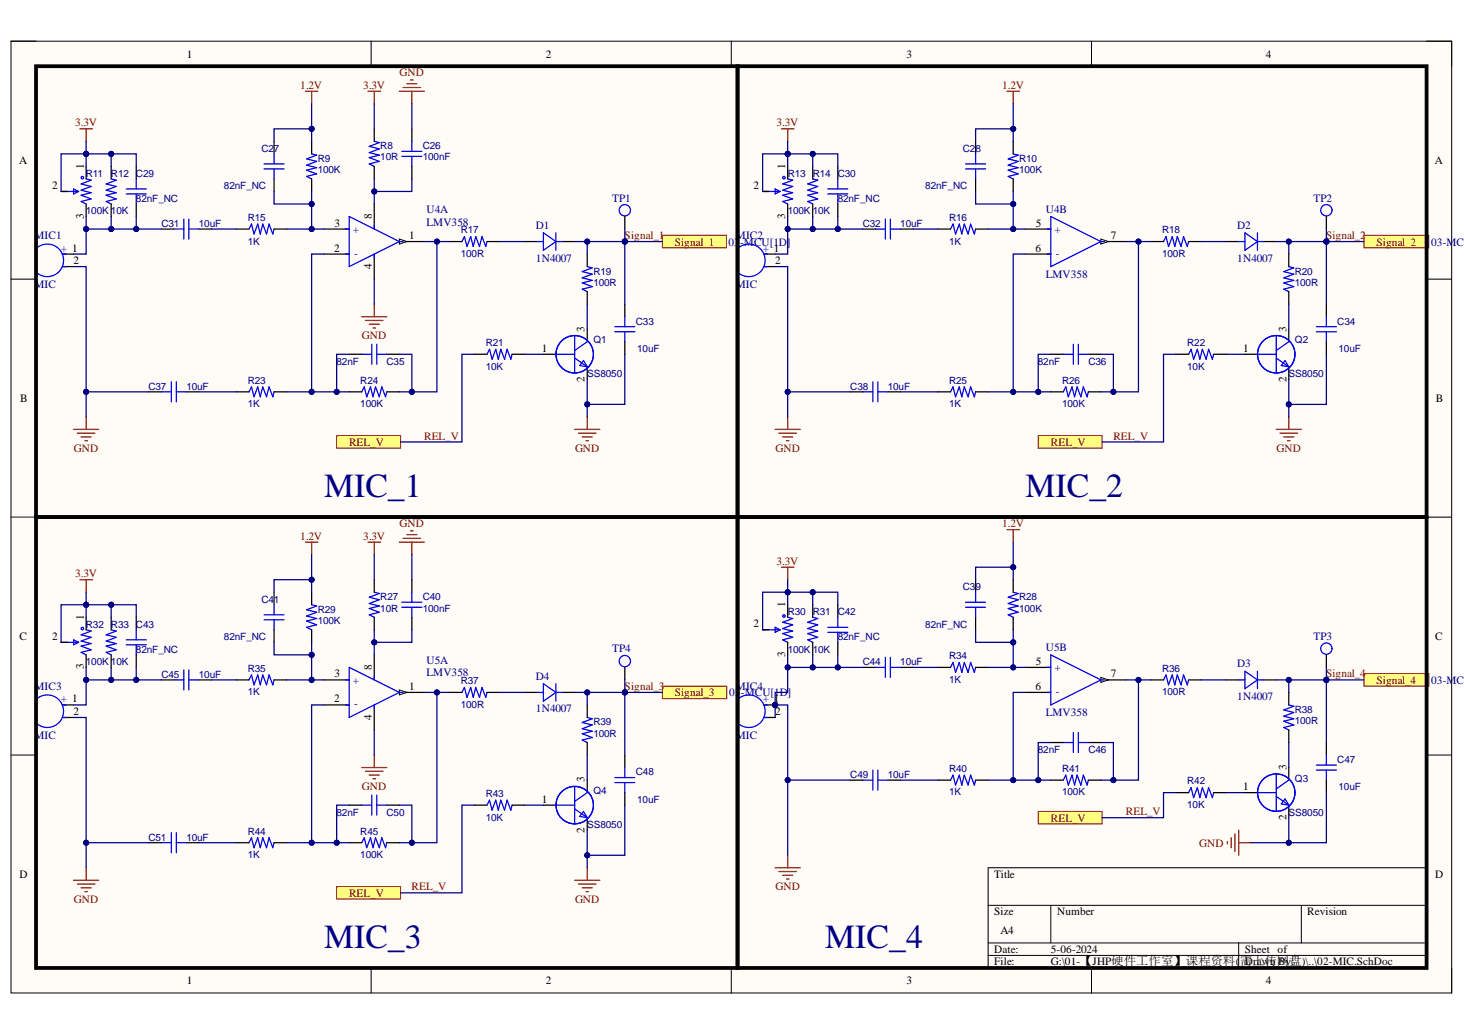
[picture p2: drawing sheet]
<svg xmlns="http://www.w3.org/2000/svg" width="297mm" height="210mm" viewBox="0 0 297 210" stroke-linecap="round" stroke-linejoin="round" font-family="sans-serif">
<defs><g id="words">
<g font-size="6.8" fill="#000080">
<text x="65.7" y="100.9">MIC_1</text>
<text x="208" y="100.9">MIC_2</text>
<text x="65.7" y="192.3">MIC_3</text>
<text x="167.4" y="192.3">MIC_4</text>
</g>
<text font-size="2.5" x="251.5" y="195.8">需上传网盘)\..\02-MIC.SchDoc</text>
<g font-size="2.3">
<text x="37.9" y="11.7">1</text>
<text x="110.7" y="11.7">2</text>
<text x="183.9" y="11.7">3</text>
<text x="256.9" y="11.7">4</text>
<text x="3.9" y="33.3">A</text>
<text x="17" y="34.2" transform="rotate(-90 17 34.2)">1</text>
<text x="159.3" y="34.2" transform="rotate(-90 159.3 34.2)">1</text>
<text x="291.1" y="33.3">A</text>
<text x="10.6" y="38.4">2</text>
<text x="152.9" y="38.4">2</text>
<text x="17" y="44.4" transform="rotate(-90 17 44.4)">3</text>
<text x="67.9" y="46">3</text>
<text x="75.5" y="44.4" transform="rotate(-90 75.5 44.4)">8</text>
<text x="159.3" y="44.4" transform="rotate(-90 159.3 44.4)">3</text>
<text x="210.2" y="46">5</text>
<text x="14.9" y="53.6">2</text>
<text x="67.8" y="51.1">2</text>
<text x="83" y="48.5">1</text>
<text x="157.3" y="53.6">2</text>
<text x="210.1" y="51.1">6</text>
<text x="225.4" y="48.5">7</text>
<text x="75.5" y="54.6" transform="rotate(-90 75.5 54.6)">4</text>
<text x="109.9" y="71.4">1</text>
<text x="118.6" y="67.3" transform="rotate(-90 118.6 67.3)">3</text>
<text x="252.2" y="71.4">1</text>
<text x="261" y="67.3" transform="rotate(-90 261 67.3)">3</text>
<text x="118.6" y="77.4" transform="rotate(-90 118.6 77.4)">2</text>
<text x="261" y="77.4" transform="rotate(-90 261 77.4)">2</text>
<text x="4.1" y="81.5">B</text>
<text x="291.3" y="81.5">B</text>
<text x="17" y="125.7" transform="rotate(-90 17 125.7)">1</text>
<text x="159.3" y="123.2" transform="rotate(-90 159.3 123.2)">1</text>
<text x="4" y="129.8">C</text>
<text x="10.6" y="129.8">2</text>
<text x="152.9" y="127.2">2</text>
<text x="291.2" y="129.8">C</text>
<text x="17" y="135.8" transform="rotate(-90 17 135.8)">3</text>
<text x="67.9" y="137.4">3</text>
<text x="75.5" y="135.9" transform="rotate(-90 75.5 135.9)">8</text>
<text x="159.3" y="133.2" transform="rotate(-90 159.3 133.2)">3</text>
<text x="210.2" y="134.8">5</text>
<text x="225.4" y="137.4">7</text>
<text x="67.8" y="142.5">2</text>
<text x="83" y="139.9">1</text>
<text x="210.1" y="139.9">6</text>
<text x="14.9" y="145">2</text>
<text x="75.5" y="146.1" transform="rotate(-90 75.5 146.1)">4</text>
<text x="157.3" y="145">2</text>
<text x="118.6" y="158.7" transform="rotate(-90 118.6 158.7)">3</text>
<text x="252.2" y="160.3">1</text>
<text x="261" y="156.2" transform="rotate(-90 261 156.2)">3</text>
<text x="109.9" y="162.8">1</text>
<text x="261" y="166.4" transform="rotate(-90 261 166.4)">2</text>
<text x="118.6" y="168.9" transform="rotate(-90 118.6 168.9)">2</text>
<text x="4" y="178">D</text>
<text x="201.7" y="178">Title</text>
<text x="291.2" y="178">D</text>
<text x="201.7" y="185.7">Size</text>
<text x="214.5" y="185.7">Number</text>
<text x="265.2" y="185.7">Revision</text>
<text x="203" y="189.5">A4</text>
<text x="201.7" y="193.3">Date:</text>
<text x="201.7" y="195.8">File:</text>
<text x="213.2" y="193.3">5-06-2024</text>
<text x="213.2" y="195.8">G:\01-【JHP硬件工作室】课程资料(</text>
<text x="252.6" y="193.3">Sheet of</text>
<text x="252.6" y="195.8">Drawn By:</text>
<text x="37.9" y="199.6">1</text>
<text x="110.7" y="199.6">2</text>
<text x="183.9" y="199.6">3</text>
<text x="256.9" y="199.6">4</text>
</g>
<g font-size="2.3" fill="#800000">
<text x="81.1" y="15.5">GND</text>
<text x="60.9" y="18">1.2V</text>
<text x="73.7" y="18">3.3V</text>
<text x="203.3" y="18">1.2V</text>
<text x="15.2" y="25.6">3.3V</text>
<text x="157.5" y="25.6">3.3V</text>
<text x="126.7" y="48.5">Signal_1</text>
<text x="136.9" y="49.8">Signal_1</text>
<text x="269" y="48.5">Signal_2</text>
<text x="279.3" y="49.8">Signal_2</text>
<text x="73.4" y="68.8">GND</text>
<text x="86" y="89.2">REL_V</text>
<text x="225.9" y="89.2">REL_V</text>
<text x="15" y="91.7">GND</text>
<text x="70.8" y="90.5">REL_V</text>
<text x="116.7" y="91.7">GND</text>
<text x="157.4" y="91.7">GND</text>
<text x="213.2" y="90.5">REL_V</text>
<text x="259" y="91.7">GND</text>
<text x="81.1" y="106.9">GND</text>
<text x="203.3" y="106.9">1.2V</text>
<text x="60.9" y="109.5">1.2V</text>
<text x="73.7" y="109.5">3.3V</text>
<text x="15.2" y="117.1">3.3V</text>
<text x="157.5" y="114.6">3.3V</text>
<text x="269" y="137.4">Signal_4</text>
<text x="126.7" y="139.9">Signal_3</text>
<text x="136.9" y="141.2">Signal_3</text>
<text x="279.3" y="138.7">Signal_4</text>
<text x="73.4" y="160.3">GND</text>
<text x="213.2" y="166.6">REL_V</text>
<text x="228.4" y="165.4">REL_V</text>
<text x="243.3" y="171.7">GND</text>
<text x="15" y="183.1">GND</text>
<text x="70.8" y="181.9">REL_V</text>
<text x="83.5" y="180.6">REL_V</text>
<text x="116.7" y="183.1">GND</text>
<text x="157.4" y="180.6">GND</text>
</g>
<g font-size="2.3" fill="#000080">
<text x="124.2" y="40.9">TP1</text>
<text x="266.5" y="40.9">TP2</text>
<text x="71.6" y="47.3">+</text>
<text x="86.6" y="43.2">U4A</text>
<text x="86.6" y="45.7">LMV358</text>
<text x="108.7" y="46.5">D1</text>
<text x="212.2" y="43.2">U4B</text>
<text x="214" y="47.3">+</text>
<text x="251" y="46.5">D2</text>
<text x="7" y="48.5">MIC1</text>
<text x="71.8" y="52.1">-</text>
<text x="108.7" y="53.1">1N4007</text>
<text x="147.8" y="49.8">03</text>
<text x="149.3" y="48.5">MIC2</text>
<text x="150.2" y="49.8">-MCU[1D]</text>
<text x="214.2" y="52.1">-</text>
<text x="251" y="53.1">1N4007</text>
<text x="290.4" y="49.8">03-MCU</text>
<text x="7" y="58.4">MIC</text>
<text x="149.3" y="58.4">MIC</text>
<text x="212.2" y="56.4">LMV358</text>
<text x="266.5" y="129.8">TP3</text>
<text x="86.6" y="134.6">U5A</text>
<text x="86.6" y="137.1">LMV358</text>
<text x="108.7" y="137.9">D4</text>
<text x="124.2" y="132.3">TP4</text>
<text x="212.2" y="132.1">U5B</text>
<text x="214" y="136.1">+</text>
<text x="251" y="135.4">D3</text>
<text x="7" y="139.9">MIC3</text>
<text x="71.6" y="138.7">+</text>
<text x="71.8" y="143.5">-</text>
<text x="148" y="141.2">03</text>
<text x="149.3" y="139.9">MIC4</text>
<text x="150.3" y="141.2">-MCU[1D]</text>
<text x="214.2" y="140.9">-</text>
<text x="251" y="141.9">1N4007</text>
<text x="290.4" y="138.7">03-MCU</text>
<text x="7" y="149.9">MIC</text>
<text x="108.7" y="144.5">1N4007</text>
<text x="149.3" y="149.9">MIC</text>
<text x="212.2" y="145.2">LMV358</text>
</g>
<g font-size="2.3" fill="#00f">
<text x="12.4" y="51.1">+ 1</text>
<text x="154.7" y="51.1">+ 1</text>
<text x="12.4" y="142.5">+ 1</text>
<text x="154.7" y="142.5">+ 1</text>
</g>
<g font-size="2" fill="#000080">
<text x="17.4" y="35.8">R11</text>
<text x="22.5" y="35.8">R12 C29</text>
<text x="53" y="30.8">C27</text>
<text x="64.5" y="32.8">R9</text>
<text x="64.5" y="35.1">100K</text>
<text x="77.2" y="30.3">R8</text>
<text x="77.2" y="32.5">10R</text>
<text x="85.8" y="30.3">C26</text>
<text x="85.8" y="32.5">100nF</text>
<text x="159.8" y="35.8">R13</text>
<text x="164.9" y="35.8">R14 C30</text>
<text x="195.4" y="30.8">C28</text>
<text x="206.8" y="32.8">R10</text>
<text x="206.8" y="35.1">100K</text>
<text x="27.6" y="40.9">82nF_NC</text>
<text x="45.4" y="38.4">82nF_NC</text>
<text x="170" y="40.9">82nF_NC</text>
<text x="187.7" y="38.4">82nF_NC</text>
<text x="17.4" y="43.5">100K 10K</text>
<text x="32.7" y="46.1">C31</text>
<text x="40.4" y="46.1">10uF</text>
<text x="50.3" y="44.8">R15</text>
<text x="93.5" y="47.3">R17</text>
<text x="159.8" y="43.5">100K</text>
<text x="164.9" y="43.5">10K</text>
<text x="175.1" y="46.1">C32</text>
<text x="182.7" y="46.1">10uF</text>
<text x="192.6" y="44.8">R16</text>
<text x="235.8" y="47.3">R18</text>
<text x="50.3" y="49.6">1K</text>
<text x="93.5" y="52.2">100R</text>
<text x="192.6" y="49.6">1K</text>
<text x="235.8" y="52.2">100R</text>
<text x="120.4" y="55.7">R19</text>
<text x="120.4" y="58">100R</text>
<text x="262.7" y="55.7">R20</text>
<text x="262.7" y="58">100R</text>
<text x="129" y="65.9">C33</text>
<text x="271.3" y="65.9">C34</text>
<text x="98.6" y="70.2">R21</text>
<text x="120.4" y="69.7">Q1</text>
<text x="129.3" y="71.4">10uF</text>
<text x="240.9" y="70.2">R22</text>
<text x="262.7" y="69.7">Q2</text>
<text x="271.6" y="71.4">10uF</text>
<text x="50.3" y="77.8">R23</text>
<text x="68.3" y="74">82nF</text>
<text x="73.1" y="77.8">R24</text>
<text x="78.4" y="74">C35</text>
<text x="98.6" y="75">10K</text>
<text x="119.1" y="76.5">SS8050</text>
<text x="192.6" y="77.8">R25</text>
<text x="210.6" y="74">82nF</text>
<text x="215.5" y="77.8">R26</text>
<text x="220.8" y="74">C36</text>
<text x="240.9" y="75">10K</text>
<text x="261.4" y="76.5">SS8050</text>
<text x="30.1" y="79">C37</text>
<text x="37.8" y="79">10uF</text>
<text x="50.3" y="82.6">1K</text>
<text x="73.1" y="82.6">100K</text>
<text x="172.5" y="79">C38</text>
<text x="180.1" y="79">10uF</text>
<text x="192.6" y="82.6">1K</text>
<text x="215.5" y="82.6">100K</text>
<text x="195.4" y="119.7">C39</text>
<text x="53" y="122.2">C41</text>
<text x="64.5" y="124.3">R29</text>
<text x="77.2" y="121.7">R27</text>
<text x="77.2" y="124">10R</text>
<text x="85.8" y="121.7">C40</text>
<text x="85.8" y="124">100nF</text>
<text x="159.8" y="124.8">R30</text>
<text x="164.9" y="124.8">R31 C42</text>
<text x="206.8" y="121.7">R28</text>
<text x="206.8" y="124">100K</text>
<text x="17.4" y="127.3">R32 R33 C43</text>
<text x="45.4" y="129.9">82nF_NC</text>
<text x="64.5" y="126.6">100K</text>
<text x="170" y="129.9">82nF_NC</text>
<text x="187.7" y="127.3">82nF_NC</text>
<text x="17.4" y="134.9">100K 10K</text>
<text x="27.6" y="132.4">82nF_NC</text>
<text x="32.7" y="137.5">C45</text>
<text x="40.4" y="137.5">10uF</text>
<text x="50.3" y="136.2">R35</text>
<text x="159.8" y="132.4">100K</text>
<text x="164.9" y="132.4">10K</text>
<text x="175.1" y="134.9">C44</text>
<text x="182.7" y="134.9">10uF</text>
<text x="192.6" y="133.7">R34</text>
<text x="235.8" y="136.2">R36</text>
<text x="50.3" y="141">1K</text>
<text x="93.5" y="138.7">R37</text>
<text x="93.5" y="143.6">100R</text>
<text x="192.6" y="138.5">1K</text>
<text x="235.8" y="141">100R</text>
<text x="120.4" y="147.1">R39</text>
<text x="120.4" y="149.4">100R</text>
<text x="262.7" y="144.6">R38</text>
<text x="262.7" y="146.9">100R</text>
<text x="210.6" y="152.7">82nF</text>
<text x="220.8" y="152.7">C46</text>
<text x="271.3" y="154.7">C47</text>
<text x="98.6" y="161.6">R43</text>
<text x="120.4" y="161.1">Q4</text>
<text x="129" y="157.3">C48</text>
<text x="172.5" y="157.8">C49</text>
<text x="180.1" y="157.8">10uF</text>
<text x="192.6" y="156.5">R40</text>
<text x="192.6" y="161.3">1K</text>
<text x="215.5" y="156.5">R41</text>
<text x="215.5" y="161.3">100K</text>
<text x="240.9" y="159">R42</text>
<text x="262.7" y="158.5">Q3</text>
<text x="271.6" y="160.3">10uF</text>
<text x="68.3" y="165.5">82nF</text>
<text x="78.4" y="165.5">C50</text>
<text x="98.6" y="166.5">10K</text>
<text x="119.1" y="168">SS8050</text>
<text x="129.3" y="162.8">10uF</text>
<text x="240.9" y="163.8">10K</text>
<text x="261.4" y="165.5">SS8050</text>
<text x="30.1" y="170.5">C51</text>
<text x="37.8" y="170.5">10uF</text>
<text x="50.3" y="169.3">R44</text>
<text x="73.1" y="169.3">R45</text>
<text x="50.3" y="174.1">1K</text>
<text x="73.1" y="174.1">100K</text>
</g>
</g></defs>
<path d="M2.2 8.4h292.3v193h-292.3z" fill-rule="evenodd" fill="#fffcf8"/>
<path d="M2.2 8.4h292.3v193h-292.3z" fill="none" stroke="#000" stroke-width=".2"/>
<path d="M7.3 13.4h282.1v182.9h-282.1z" fill-rule="evenodd" fill="#fffcf8"/>
<g fill="none" stroke="#000" stroke-width=".2">
<path d="M2.2 8.3h5.1M7.3 13.4h282.1v182.9h-282.1zM75.3 8.3v5.1M148.4 8.3v5.1M221.5 8.4v5M289.4 8.4h5.1v5M2.2 56.6h5.1M289.4 56.6h5.1M2.2 104.9h5.1M289.4 104.9h5.1M2.2 153.1h5.1M289.4 153.1h5.1"/>
<path d="M289.4 176h-88.9v20.3M75.3 196.3v5.1M148.4 196.3v5.1M200.5 183.6h88.9M200.5 191.2h88.9M200.5 193.8h88.9M213.2 183.6v7.6M221.5 196.3v5.1M251.3 191.2v5.1M264 183.6v7.6M294.5 196.3v5.1"/>
</g>
<path d="M65.8 46.4h5.1M65.8 51.5h5.1M81 49h5.1" fill="none" stroke="#000" stroke-width=".25"/>
<path d="M81 48.5l1.5 .5-1.5 .5z" fill="#f8fcff"/>
<path d="M81 48.5l1.5 .5-1.5 .5z" fill="none" stroke="#000" stroke-width=".2"/>
<g fill="none" stroke="#000" stroke-width=".25">
<path d="M12.4 38.8h1.3M17.5 33.8v2.5M22.6 33.8v2.5M27.6 33.8v2.5M55.6 28.7v2.5M55.6 36.3v2.5M63.2 28.7v2.5M63.2 36.3v2.5M75.9 26.1v2.6M75.9 33.8v2.5M83.6 26.1v2.6M83.6 33.8v2.5"/>
<path d="M12.6 51.5h2.3M12.9 54.1h2M17.5 41.4v2.5M22.6 41.4v2.5M27.6 41.4v2.5M32.7 46.4h2.6M40.4 46.4h2.5M48 46.4h2.5M55.6 46.4h2.5M75.9 41.4v5M75.9 51.5v5.1M91.2 49h2.5"/>
<path d="M98.8 49h2.6M106.4 49h2.6M114.1 49h2.5M119.1 51.5v2.6M119.1 59.1v2.6"/>
</g>
<g fill="none" stroke="#00f" stroke-width=".25">
<path d="M12.4 38.8h3.5M14.9 38.3l1 .5-1 .5zM17.5 36.3l1 .2-2 .8 2 .5-2 .8 2 .5-2 .5 2 .8-2 .5 1 .5M22.6 36.3l1 .2-2.1 .8 2.1 .5-2.1 .8 2.1 .5-2.1 .5 2.1 .8-2.1 .5 1.1 .5M25.6 38.3h4.1M25.6 39.3h4.1M27.6 36.3v2M27.6 39.3v2.1M53.6 33.2h4M53.6 34.3h4M55.6 31.2v2M55.6 34.3v2"/>
<path d="M63.2 31.2l1 .3-2 .7 2 .5-2 .8 2 .5-2 .5 2 .8-2 .5 1 .5M75.9 28.7l1.1 .2-2.1 .8 2.1 .5-2.1 .8 2.1 .5-2.1 .5 2.1 .7-2.1 .5 1 .6M81.5 30.7h4.1M81.5 31.7h4.1M83.6 28.7v2M83.6 31.7v2.1M7.3 49.5v6.6M7.4 50.3a3.3 3.3 0 0 1 4.6 .2 3.3 3.3 0 0 1 0 4.6 3.3 3.3 0 0 1-4.6 .2M12.6 51.5h.8M12.6 54.1h.8M35.3 46.4h2M37.3 44.4v4.1"/>
<path d="M38.3 46.4h2.1M38.3 44.4v4.1M50.5 46.4l.5-1 .5 2.1 .8-2.1 .5 2.1 .5-2.1 .8 2.1 .5-2.1 .7 2.1 .3-1.1M70.1 46.4h.8M70.1 51.5h.8M70.9 43.9l10.1 5.1-10.1 5.1zM75.9 45.7v.7M75.9 51.5v.8M81 49h.8M93.7 49l.5-1 .5 2 .8-2 .5 2 .5-2 .8 2 .5-2 .8 2 .2-1M109 49h1.3M110.3 47.2l2.5 1.8-2.5 1.8z"/>
<path d="M112.8 49h1.3M112.8 47.2v3.6M119.1 54.1l1.1 .2-2.1 .8 2.1 .5-2.1 .8 2.1 .5-2.1 .5 2.1 .7-2.1 .5 1 .5"/>
<circle cx="16.7" cy="36" r=".25"/>
</g>
<g fill="none" stroke="#800000" stroke-width=".25">
<path d="M62 18.5h2.5M63.2 18.5v2.5M74.7 18.5h2.5M75.9 18.5v2.5M81 18.5h5.1M81.8 17.7h3.5M82.5 17h2.1M83.3 16.2h.5M83.6 18.5v2.5M16.2 26.1h2.5M17.5 26.1v2.6M73.4 64.2h5.1"/>
<path d="M74.2 65h3.5M74.9 65.8h2.1M75.7 66.5h.5M75.9 61.7v2.5"/>
</g>
<path d="M134.4 47.7h13v2.6h-13z" fill-rule="evenodd" fill="#ffff80"/>
<path d="M134.4 47.7h13v2.6h-13z" fill="none" stroke="#800000" stroke-width=".2"/>
<g fill="none" stroke="#00f" stroke-width=".25">
<path d="M127.9 42.5a1.15 1.15 0 0 0-1.8-.8 1.15 1.15 0 0 0 .2 2 1.15 1.15 0 0 0 1.6-1.1M98.8 71.8l.5-1 .5 2.1 .8-2.1 .5 2.1 .5-2.1 .8 2.1 .5-2.1 .7 2.1 .3-1.1M112.8 71.8h3.8M116.6 72.6l2.5 1.8M116.6 68v7.7M118.4 73.1l.7 1.3-1.5-.3zM119.1 69.3l-2.5 1.8M124.7 66.3h4.1M124.7 67.3h4.1M126.8 64.2v2.1M126.8 67.3v2"/>
<circle cx="116.6" cy="71.8" r="3.8"/>
</g>
<path d="M126.8 43.9v2.5M96.3 71.8h2.5M103.9 71.8h2.5M110.3 71.8h2.5M119.1 66.8v2.5M119.1 74.4v2.5M126.8 61.7v2.5M126.8 69.3v2.5" fill="none" stroke="#000" stroke-width=".25"/>
<path d="M116.6 87.1h5.1M117.4 87.8h3.5M118.1 88.6h2.1M118.9 89.4h.5M119.1 84.5v2.6" fill="none" stroke="#800000" stroke-width=".25"/>
<path d="M68.3 88.4h13v2.5h-13z" fill-rule="evenodd" fill="#ffff80"/>
<path d="M68.3 88.4h13v2.5h-13z" fill="none" stroke="#800000" stroke-width=".2"/>
<path d="M32.7 79.5h2.1M34.8 77.4v4.1M35.8 77.4v4.1M35.8 79.5h2M50.5 79.5l.5-1 .5 2 .8-2 .5 2 .5-2 .8 2 .5-2 .7 2 .3-1M73.4 79.5l.5-1 .5 2 .8-2 .5 2 .5-2 .8 2 .5-2 .7 2 .3-1M73.4 71.8h2M75.4 69.8v4.1M76.4 69.8v4.1M76.4 71.8h2.1" fill="none" stroke="#00f" stroke-width=".25"/>
<path d="M30.2 79.5h2.5M37.8 79.5h2.6M48 79.5h2.5M55.6 79.5h2.5M70.9 79.5h2.5M70.9 71.8h2.5M78.5 79.5h2.5M78.5 71.8h2.5" fill="none" stroke="#000" stroke-width=".25"/>
<path d="M14.9 87.1h5.1M15.7 87.8h3.6M16.5 88.6h2M17.2 89.4h.5M17.5 84.5v2.6" fill="none" stroke="#800000" stroke-width=".25"/>
<circle cx="126.8" cy="49" r=".51" fill="#000080"/>
<circle cx="126.8" cy="49" r=".51" fill="none" stroke="#000080" stroke-width=".2"/>
<path d="M7.3 13.4h142.3v91.5h-142.3z" fill="none" stroke="#000" stroke-width=".76"/>
<path d="M65.8 137.9h5.1M65.8 143h5.1M81 140.4h5.1" fill="none" stroke="#000" stroke-width=".25"/>
<path d="M81 139.9l1.5 .5-1.5 .5z" fill="#f8fcff"/>
<path d="M81 139.9l1.5 .5-1.5 .5z" fill="none" stroke="#000" stroke-width=".2"/>
<g fill="none" stroke="#000" stroke-width=".25">
<path d="M75.9 117.6v2.5M83.6 117.6v2.5M12.4 130.3h1.3M17.5 125.2v2.5M17.5 132.8v2.5M22.6 125.2v2.5M22.6 132.8v2.5M27.6 125.2v2.5M27.6 132.8v2.5M32.7 137.9h2.6M40.4 137.9h2.5M48 137.9h2.5"/>
<path d="M55.6 137.9h2.5M55.6 120.1v2.5M55.6 127.7v2.6M63.2 120.1v2.5M63.2 127.7v2.6M75.9 125.2v2.5M75.9 132.8v5.1M83.6 125.2v2.5M12.6 143h2.3M12.9 145.5h2M75.9 143v5M91.2 140.4h2.5"/>
<path d="M98.8 140.4h2.6M106.4 140.4h2.6M114.1 140.4h2.5M119.1 143v2.5M119.1 150.6v2.5"/>
</g>
<g fill="none" stroke="#00f" stroke-width=".25">
<path d="M12.4 130.3h3.5M14.9 129.8l1 .5-1 .5zM17.5 127.7l1 .3-2 .7 2 .5-2 .8 2 .5-2 .5 2 .8-2 .5 1 .5M22.6 127.7l1 .3-2.1 .7 2.1 .5-2.1 .8 2.1 .5-2.1 .5 2.1 .8-2.1 .5 1.1 .5M25.6 129.8h4.1M25.6 130.8h4.1M27.6 127.7v2.1M27.6 130.8v2M35.3 137.9h2M37.3 135.9v4M38.3 137.9h2.1M38.3 135.9v4"/>
<path d="M50.5 137.9l.5-1 .5 2 .8-2 .5 2 .5-2 .8 2 .5-2 .7 2 .3-1M53.6 124.7h4M53.6 125.7h4M55.6 122.6v2.1M55.6 125.7v2M63.2 122.6l1 .3-2 .8 2 .5-2 .7 2 .5-2 .5 2 .8-2 .5 1 .5M70.1 137.9h.8M70.9 135.3l10.1 5.1-10.1 5.1zM75.9 137.1v.8M75.9 120.1l1.1 .3-2.1 .7 2.1 .5-2.1 .8 2.1 .5-2.1 .5 2.1 .8-2.1 .5 1 .5M81.5 122.1h4.1M81.5 123.2h4.1"/>
<path d="M83.6 120.1v2M83.6 123.2v2M110.3 138.7l2.5 1.7-2.5 1.8zM112.8 138.7v3.5M7.3 140.9v6.6M7.4 141.7a3.3 3.3 0 0 1 4.6 .3 3.3 3.3 0 0 1 0 4.5 3.3 3.3 0 0 1-4.6 .2M12.6 143h.8M12.6 145.5h.8M70.1 143h.8M75.9 143v.7M81 140.4h.8M93.7 140.4l.5-1 .5 2 .8-2 .5 2 .5-2 .8 2 .5-2 .8 2 .2-1"/>
<path d="M109 140.4h1.3M112.8 140.4h1.3M119.1 145.5l1.1 .3-2.1 .7 2.1 .5-2.1 .8 2.1 .5-2.1 .5 2.1 .8-2.1 .5 1 .5"/>
<circle cx="16.7" cy="127.5" r=".25"/>
</g>
<g fill="none" stroke="#800000" stroke-width=".25">
<path d="M16.2 117.6h2.5M17.5 117.6v2.5M62 109.9h2.5M63.2 109.9v2.6M74.7 109.9h2.5M75.9 109.9v2.6M81 109.9h5.1M81.8 109.2h3.5M82.5 108.4h2.1M83.3 107.7h.5M83.6 109.9v2.6M73.4 155.7h5.1"/>
<path d="M74.2 156.4h3.5M74.9 157.2h2.1M75.7 158h.5M75.9 153.1v2.6"/>
</g>
<path d="M134.4 139.2h13.1v2.5h-13.1z" fill-rule="evenodd" fill="#ffff80"/>
<path d="M134.4 139.2h13.1v2.5h-13.1z" fill="none" stroke="#800000" stroke-width=".2"/>
<g fill="none" stroke="#00f" stroke-width=".25">
<path d="M127.9 134a1.15 1.15 0 0 0-1.8-.8 1.15 1.15 0 0 0 .2 1.9 1.15 1.15 0 0 0 1.6-1M116.6 159.5v7.6M124.7 157.7h4.1M124.7 158.7h4.1M126.8 155.7v2M126.8 158.7v2M98.8 163.3l.5-1 .5 2 .8-2 .5 2 .5-2 .8 2 .5-2 .7 2 .3-1M112.8 163.3h3.8M116.6 164l2.5 1.8M118.4 164.6l.7 1.2-1.5-.2zM119.1 160.7l-2.5 1.8"/>
<circle cx="116.6" cy="163.3" r="3.8"/>
</g>
<path d="M126.8 135.3v2.6M119.1 158.2v2.5M126.8 153.1v2.6M96.3 163.3h2.5M103.9 163.3h2.5M110.3 163.3h2.5M119.1 165.8v2.6M126.8 160.7v2.6" fill="none" stroke="#000" stroke-width=".25"/>
<path d="M116.6 178.5h5.1M117.4 179.3h3.5M119.1 176v2.5M118.1 180.1h2.1M118.9 180.8h.5" fill="none" stroke="#800000" stroke-width=".25"/>
<path d="M68.3 179.8h13v2.5h-13z" fill-rule="evenodd" fill="#ffff80"/>
<path d="M68.3 179.8h13v2.5h-13z" fill="none" stroke="#800000" stroke-width=".2"/>
<path d="M32.7 170.9h2.1M34.8 168.9v4M35.8 168.9v4M35.8 170.9h2M50.5 170.9l.5-1 .5 2 .8-2 .5 2 .5-2 .8 2 .5-2 .7 2 .3-1M73.4 170.9l.5-1 .5 2 .8-2 .5 2 .5-2 .8 2 .5-2 .7 2 .3-1M73.4 163.3h2M75.4 161.3v4M76.4 161.3v4M76.4 163.3h2.1" fill="none" stroke="#00f" stroke-width=".25"/>
<path d="M30.2 170.9h2.5M37.8 170.9h2.6M48 170.9h2.5M55.6 170.9h2.5M70.9 170.9h2.5M70.9 163.3h2.5M78.5 170.9h2.5M78.5 163.3h2.5" fill="none" stroke="#000" stroke-width=".25"/>
<path d="M14.9 178.5h5.1M15.7 179.3h3.6M17.5 176v2.5M16.5 180.1h2M17.2 180.8h.5" fill="none" stroke="#800000" stroke-width=".25"/>
<circle cx="126.8" cy="140.4" r=".51" fill="#000080"/>
<circle cx="126.8" cy="140.4" r=".51" fill="none" stroke="#000080" stroke-width=".2"/>
<path d="M7.3 104.9h142.3v91.4h-142.3z" fill="none" stroke="#000" stroke-width=".76"/>
<g fill="none" stroke="#000" stroke-width=".25">
<path d="M154.7 38.8h1.3M159.8 33.8v2.5M164.9 33.8v2.5M170 33.8v2.5M197.9 28.7v2.5M197.9 36.3v2.5M205.6 28.7v2.5M205.6 36.3v2.5M155 51.5h2.3M155.2 54.1h2.1M159.8 41.4v2.5M164.9 41.4v2.5"/>
<path d="M170 41.4v2.5M175.1 46.5h2.5M182.7 46.5h2.5M190.3 46.5h2.6M197.9 46.5h2.6M233.5 49h2.6M241.2 49h2.5M248.8 49h2.5M256.4 49h2.5M261.5 51.5v2.6M261.5 59.1v2.6"/>
</g>
<g fill="none" stroke="#00f" stroke-width=".25">
<path d="M154.7 38.8h3.6M157.3 38.3l1 .5-1 .5zM159.8 36.3l1 .2-2 .8 2 .5-2 .8 2 .5-2 .5 2 .8-2 .5 1 .5M164.9 36.3l1 .2-2 .8 2 .5-2 .8 2 .5-2 .5 2 .8-2 .5 1 .5M167.9 38.3h4.1M167.9 39.3h4.1M170 36.3v2M170 39.3v2.1M195.9 33.2h4.1M195.9 34.3h4.1M197.9 31.2v2M197.9 34.3v2"/>
<path d="M205.6 31.2l1 .3-2 .7 2 .5-2 .8 2 .5-2 .5 2 .8-2 .5 1 .5M149.6 49.5v6.6M149.8 50.3a3.3 3.3 0 0 1 4.5 .2 3.3 3.3 0 0 1 0 4.6 3.3 3.3 0 0 1-4.5 .2M155 54.1h.8M155 51.5h.8M177.6 46.5h2M179.6 44.4v4.1M180.7 44.4v4.1M180.7 46.5h2M192.9 46.5l.5-1.1 .5 2.1 .7-2.1 .5 2.1 .6-2.1 .7 2.1 .5-2.1 .8 2.1 .2-1M236.1 49l.5-1 .5 2 .8-2 .5 2 .5-2 .7 2 .5-2 .8 2 .3-1M251.3 49h1.3"/>
<path d="M252.6 47.2l2.5 1.8-2.5 1.8zM255.1 49h1.3M255.1 47.2v3.6M261.5 54.1l1 .2-2 .8 2 .5-2 .8 2 .5-2 .5 2 .7-2 .5 1 .5"/>
<circle cx="159.1" cy="36" r=".25"/>
</g>
<path d="M204.3 18.5h2.5M205.6 18.5v2.5M158.5 26.1h2.6M159.8 26.1v2.6" fill="none" stroke="#800000" stroke-width=".25"/>
<path d="M276.7 47.7h13.2v2.6h-13.2z" fill-rule="evenodd" fill="#ffff80"/>
<path d="M276.7 47.7h13.2v2.6h-13.2z" fill="none" stroke="#800000" stroke-width=".2"/>
<g fill="none" stroke="#00f" stroke-width=".25">
<path d="M270.3 42.6a1.15 1.15 0 0 0-1.7-.9 1.15 1.15 0 0 0-.2 1.9 1.15 1.15 0 0 0 1.8-.6l.1-.4M241.2 71.8l.5-1 .5 2.1 .7-2.1 .5 2.1 .6-2.1 .7 2.1 .5-2.1 .8 2.1 .2-1.1M255.1 71.8h3.8M258.9 72.6l2.6 1.8M258.9 68v7.7M260.7 73.1l.8 1.3-1.5-.3zM261.5 69.3l-2.6 1.8M267.1 66.3h4.1M267.1 67.3h4.1M269.1 64.2v2.1M269.1 67.3v2"/>
<circle cx="258.9" cy="71.8" r="3.8"/>
<circle cx="259" cy="71.8" r="3.8"/>
</g>
<path d="M269.1 43.9v2.6M238.6 71.8h2.6M246.2 71.8h2.6M252.6 71.8h2.5M261.5 66.8v2.5M261.5 74.4v2.5M269.1 61.7v2.5M269.1 69.3v2.5" fill="none" stroke="#000" stroke-width=".25"/>
<path d="M258.9 87.1h5.1M259.7 87.8h3.6M260.5 88.6h2M261.2 89.4h.5M261.5 84.6v2.5" fill="none" stroke="#800000" stroke-width=".25"/>
<path d="M210.6 88.4h13v2.5h-13z" fill-rule="evenodd" fill="#ffff80"/>
<path d="M210.6 88.4h13v2.5h-13z" fill="none" stroke="#800000" stroke-width=".2"/>
<path d="M175.1 79.5h2M177.1 77.4v4.1M178.1 77.4v4.1M178.1 79.5h2M192.9 79.5l.5-1 .5 2 .7-2 .5 2 .6-2 .7 2 .5-2 .8 2 .2-1M215.7 79.5l.5-1 .6 2 .7-2 .5 2 .5-2 .8 2 .5-2 .8 2 .2-1M215.7 71.8h2.1M217.8 69.8v4.1M218.8 69.8v4.1M218.8 71.8h2" fill="none" stroke="#00f" stroke-width=".25"/>
<path d="M172.5 79.5h2.6M180.1 79.5h2.6M190.3 79.5h2.6M197.9 79.5h2.6M213.2 79.5h2.5M213.2 71.8h2.5M220.8 79.5h2.6M220.8 71.8h2.6" fill="none" stroke="#000" stroke-width=".25"/>
<path d="M157.3 87.1h5.1M158 87.8h3.6M158.8 88.6h2M159.6 89.4h.5M159.8 84.5v2.6" fill="none" stroke="#800000" stroke-width=".25"/>
<circle cx="269.1" cy="49" r=".51" fill="#000080"/>
<circle cx="269.1" cy="49" r=".51" fill="none" stroke="#000080" stroke-width=".2"/>
<path d="M149.6 13.4h139.8v91.5h-139.8z" fill="none" stroke="#000" stroke-width=".76"/>
<path d="M208.1 46.5h5.1M208.1 51.5h5.1M223.4 49h5" fill="none" stroke="#000" stroke-width=".25"/>
<path d="M223.4 48.5l1.5 .5-1.5 .5z" fill="#f8fcff"/>
<path d="M223.4 48.5l1.5 .5-1.5 .5z" fill="none" stroke="#000" stroke-width=".2"/>
<path d="M212.4 46.5h.8M212.4 51.5h.8M213.2 43.9l10.2 5.1-10.2 5.1zM223.4 49h.7" fill="none" stroke="#00f" stroke-width=".25"/>
<circle cx="157.3" cy="143" r=".51" fill="#000080"/>
<circle cx="157.3" cy="143" r=".51" fill="none" stroke="#000080" stroke-width=".2"/>
<path d="M155 143h2.3" fill="none" stroke="#000" stroke-width=".25"/>
<circle cx="157.3" cy="143" r=".51" fill="#000080"/>
<circle cx="157.3" cy="143" r=".51" fill="none" stroke="#000080" stroke-width=".2"/>
<g fill="none" stroke="#000" stroke-width=".25">
<path d="M197.9 117.6v2.5M205.6 117.6v2.5M154.7 127.7h1.3M159.8 122.6v2.6M159.8 130.3v2.5M164.9 122.6v2.6M164.9 130.3v2.5M170 122.6v2.6M170 130.3v2.5M175.1 135.4h2.5M182.7 135.4h2.5M190.3 135.4h2.6"/>
<path d="M197.9 135.4h2.6M197.9 125.2v2.5M205.6 125.2v2.5M233.5 137.9h2.6M241.2 137.9h2.5M248.8 137.9h2.5M256.4 137.9h2.5M155.2 145.5h2.1M261.5 140.4v2.6M261.5 148v2.6"/>
</g>
<g fill="none" stroke="#00f" stroke-width=".25">
<path d="M154.7 127.7h3.6M157.3 127.2l1 .5-1 .5zM159.8 125.2l1 .2-2 .8 2 .5-2 .8 2 .5-2 .5 2 .7-2 .6 1 .5M164.9 125.2l1 .2-2 .8 2 .5-2 .8 2 .5-2 .5 2 .7-2 .6 1 .5M167.9 127.2h4.1M167.9 128.2h4.1M170 125.2v2M170 128.2v2.1M177.6 135.4h2M179.6 133.3v4.1M180.7 133.3v4.1M180.7 135.4h2"/>
<path d="M192.9 135.4l.5-1.1 .5 2.1 .7-2.1 .5 2.1 .6-2.1 .7 2.1 .5-2.1 .8 2.1 .2-1M195.9 122.1h4.1M195.9 123.2h4.1M197.9 120.1v2M197.9 123.2v2M205.6 120.1l1 .3-2 .7 2 .5-2 .8 2 .5-2 .5 2 .8-2 .5 1 .5M236.1 137.9l.5-1 .5 2 .8-2 .5 2 .5-2 .7 2 .5-2 .8 2 .3-1M251.3 137.9h1.3M252.6 136.1l2.5 1.8-2.5 1.8zM255.1 137.9h1.3M255.1 136.1v3.6M149.6 140.9v6.6"/>
<path d="M149.8 141.7a3.3 3.3 0 0 1 4.5 .3 3.3 3.3 0 0 1 0 4.5 3.3 3.3 0 0 1-4.5 .2M155 145.5h.8M155 143h.8M261.5 143l1 .2-2 .8 2 .5-2 .8 2 .5-2 .5 2 .7-2 .5 1 .5"/>
<circle cx="159.1" cy="124.9" r=".25"/>
</g>
<path d="M158.5 115h2.6M159.8 115v2.6M204.3 107.4h2.5M205.6 107.4v2.5" fill="none" stroke="#800000" stroke-width=".25"/>
<path d="M276.7 136.6h13.2v2.6h-13.2z" fill-rule="evenodd" fill="#ffff80"/>
<path d="M276.7 136.6h13.2v2.6h-13.2z" fill="none" stroke="#800000" stroke-width=".2"/>
<g fill="none" stroke="#00f" stroke-width=".25">
<path d="M270.3 131.5a1.15 1.15 0 0 0-1.7-1 1.15 1.15 0 0 0-.2 2 1.15 1.15 0 0 0 1.8-.6l.1-.4M258.9 156.9v7.7M261.5 158.2l-2.6 1.8M267.1 155.2h4.1M267.1 156.2h4.1M269.1 153.1v2.1M269.1 156.2v2M241.2 160.7l.5-1 .5 2.1 .7-2.1 .5 2.1 .6-2.1 .7 2.1 .5-2.1 .8 2.1 .2-1.1M255.1 160.7h3.8M258.9 161.5l2.6 1.8M260.7 162l.8 1.3-1.5-.3z"/>
<circle cx="258.9" cy="160.7" r="3.8"/>
<circle cx="259" cy="160.7" r="3.8"/>
</g>
<path d="M269.1 132.8v2.6M261.5 155.7v2.5M269.1 150.6v2.5M269.1 158.2v2.5M238.6 160.7h2.6M246.2 160.7h2.6M252.6 160.7h2.5M261.5 163.3v2.5" fill="none" stroke="#000" stroke-width=".25"/>
<path d="M249 170.7v.5M249.8 169.9v2M250.6 169.1v3.6M251.3 168.4v5.1M251.3 170.9h2.6" fill="none" stroke="#800000" stroke-width=".25"/>
<path d="M210.6 164.6h13v2.5h-13z" fill-rule="evenodd" fill="#ffff80"/>
<path d="M210.6 164.6h13v2.5h-13z" fill="none" stroke="#800000" stroke-width=".2"/>
<path d="M175.1 158.2h2M177.1 156.2v4M178.1 156.2v4M178.1 158.2h2M192.9 158.2l.5-1 .5 2 .7-2 .5 2 .6-2 .7 2 .5-2 .8 2 .2-1M215.7 158.2l.5-1 .6 2 .7-2 .5 2 .5-2 .8 2 .5-2 .8 2 .2-1M215.7 150.6h2.1M217.8 148.6v4M218.8 148.6v4M218.8 150.6h2" fill="none" stroke="#00f" stroke-width=".25"/>
<path d="M172.5 158.2h2.6M180.1 158.2h2.6M190.3 158.2h2.6M197.9 158.2h2.6M213.2 158.2h2.5M213.2 150.6h2.5M220.8 158.2h2.6M220.8 150.6h2.6" fill="none" stroke="#000" stroke-width=".25"/>
<path d="M157.3 176h5.1M158 176.7h3.6M158.8 177.5h2M159.6 178.3h.5M159.8 173.5v2.5" fill="none" stroke="#800000" stroke-width=".25"/>
<circle cx="269.1" cy="137.9" r=".51" fill="#000080"/>
<circle cx="269.1" cy="137.9" r=".51" fill="none" stroke="#000080" stroke-width=".2"/>
<path d="M149.6 104.9h139.8v91.4h-139.8z" fill="none" stroke="#000" stroke-width=".76"/>
<path d="M208.1 135.4h5.1M223.4 137.9h5M208.1 140.4h5.1" fill="none" stroke="#000" stroke-width=".25"/>
<path d="M223.4 137.4l1.5 .5-1.5 .5z" fill="#f8fcff"/>
<path d="M223.4 137.4l1.5 .5-1.5 .5z" fill="none" stroke="#000" stroke-width=".2"/>
<path d="M212.4 135.4h.8M213.2 132.8l10.2 5.1-10.2 5.1zM223.4 137.9h.7M212.4 140.4h.8" fill="none" stroke="#00f" stroke-width=".25"/>
<path d="M27.6 33.8v-2.6h-15.2v7.6" fill="none" stroke="#000080" stroke-width=".25"/>
<circle cx="17.5" cy="31.2" r=".51" fill="#000080"/>
<circle cx="17.5" cy="31.2" r=".51" fill="none" stroke="#000080" stroke-width=".2"/>
<circle cx="22.6" cy="31.2" r=".51" fill="#000080"/>
<circle cx="22.6" cy="31.2" r=".51" fill="none" stroke="#000080" stroke-width=".2"/>
<path d="M22.6 31.2v2.6" fill="none" stroke="#000080" stroke-width=".25"/>
<circle cx="22.6" cy="31.2" r=".51" fill="#000080"/>
<circle cx="22.6" cy="31.2" r=".51" fill="none" stroke="#000080" stroke-width=".2"/>
<path d="M17.5 28.7v2.5" fill="none" stroke="#000080" stroke-width=".25"/>
<circle cx="17.5" cy="31.2" r=".51" fill="#000080"/>
<circle cx="17.5" cy="31.2" r=".51" fill="none" stroke="#000080" stroke-width=".2"/>
<path d="M17.5 31.2v2.6" fill="none" stroke="#000080" stroke-width=".25"/>
<circle cx="17.5" cy="31.2" r=".51" fill="#000080"/>
<circle cx="17.5" cy="31.2" r=".51" fill="none" stroke="#000080" stroke-width=".2"/>
<path d="M17.5 43.9v7.6h-2.6" fill="none" stroke="#000080" stroke-width=".25"/>
<circle cx="17.5" cy="46.4" r=".51" fill="#000080"/>
<circle cx="17.5" cy="46.4" r=".51" fill="none" stroke="#000080" stroke-width=".2"/>
<path d="M17.5 46.4h15.2" fill="none" stroke="#000080" stroke-width=".25"/>
<circle cx="27.6" cy="46.4" r=".51" fill="#000080"/>
<circle cx="27.6" cy="46.4" r=".51" fill="none" stroke="#000080" stroke-width=".2"/>
<circle cx="22.6" cy="46.4" r=".51" fill="#000080"/>
<circle cx="22.6" cy="46.4" r=".51" fill="none" stroke="#000080" stroke-width=".2"/>
<circle cx="17.5" cy="46.4" r=".51" fill="#000080"/>
<circle cx="17.5" cy="46.4" r=".51" fill="none" stroke="#000080" stroke-width=".2"/>
<path d="M22.6 43.9v2.5" fill="none" stroke="#000080" stroke-width=".25"/>
<circle cx="22.6" cy="46.4" r=".51" fill="#000080"/>
<circle cx="22.6" cy="46.4" r=".51" fill="none" stroke="#000080" stroke-width=".2"/>
<path d="M27.6 43.9v2.5" fill="none" stroke="#000080" stroke-width=".25"/>
<circle cx="27.6" cy="46.4" r=".51" fill="#000080"/>
<circle cx="27.6" cy="46.4" r=".51" fill="none" stroke="#000080" stroke-width=".2"/>
<path d="M42.9 46.4h5.1M58.1 46.4h7.7" fill="none" stroke="#000080" stroke-width=".25"/>
<circle cx="63.2" cy="46.4" r=".51" fill="#000080"/>
<circle cx="63.2" cy="46.4" r=".51" fill="none" stroke="#000080" stroke-width=".2"/>
<path d="M55.6 38.8v2.6h7.6v-2.6" fill="none" stroke="#000080" stroke-width=".25"/>
<circle cx="63.2" cy="41.4" r=".51" fill="#000080"/>
<circle cx="63.2" cy="41.4" r=".51" fill="none" stroke="#000080" stroke-width=".2"/>
<path d="M63.2 41.4v5" fill="none" stroke="#000080" stroke-width=".25"/>
<circle cx="63.2" cy="41.4" r=".51" fill="#000080"/>
<circle cx="63.2" cy="41.4" r=".51" fill="none" stroke="#000080" stroke-width=".2"/>
<circle cx="63.2" cy="46.4" r=".51" fill="#000080"/>
<circle cx="63.2" cy="46.4" r=".51" fill="none" stroke="#000080" stroke-width=".2"/>
<path d="M55.6 28.7v-2.6h7.6v2.6" fill="none" stroke="#000080" stroke-width=".25"/>
<circle cx="63.2" cy="26.1" r=".51" fill="#000080"/>
<circle cx="63.2" cy="26.1" r=".51" fill="none" stroke="#000080" stroke-width=".2"/>
<path d="M63.2 21v5.1" fill="none" stroke="#000080" stroke-width=".25"/>
<circle cx="63.2" cy="26.1" r=".51" fill="#000080"/>
<circle cx="63.2" cy="26.1" r=".51" fill="none" stroke="#000080" stroke-width=".2"/>
<path d="M75.9 36.3v5.1" fill="none" stroke="#000080" stroke-width=".25"/>
<circle cx="75.9" cy="38.8" r=".51" fill="#000080"/>
<circle cx="75.9" cy="38.8" r=".51" fill="none" stroke="#000080" stroke-width=".2"/>
<path d="M75.9 21v5.1M83.6 36.3v2.5h-7.7M83.6 21v5.1" fill="none" stroke="#000080" stroke-width=".25"/>
<circle cx="75.9" cy="38.8" r=".51" fill="#000080"/>
<circle cx="75.9" cy="38.8" r=".51" fill="none" stroke="#000080" stroke-width=".2"/>
<path d="M75.9 56.6v5.1M86.1 49h5.1" fill="none" stroke="#000080" stroke-width=".25"/>
<circle cx="88.6" cy="49" r=".51" fill="#000080"/>
<circle cx="88.6" cy="49" r=".51" fill="none" stroke="#000080" stroke-width=".2"/>
<path d="M101.4 49h5M126.8 46.4v2.6" fill="none" stroke="#000080" stroke-width=".25"/>
<circle cx="126.8" cy="49" r=".51" fill="#000080"/>
<circle cx="126.8" cy="49" r=".51" fill="none" stroke="#000080" stroke-width=".2"/>
<path d="M119.1 49v2.5" fill="none" stroke="#000080" stroke-width=".25"/>
<circle cx="119.1" cy="49" r=".51" fill="#000080"/>
<circle cx="119.1" cy="49" r=".51" fill="none" stroke="#000080" stroke-width=".2"/>
<path d="M126.8 49v12.7" fill="none" stroke="#000080" stroke-width=".25"/>
<circle cx="126.8" cy="49" r=".51" fill="#000080"/>
<circle cx="126.8" cy="49" r=".51" fill="none" stroke="#000080" stroke-width=".2"/>
<path d="M119.1 76.9v7.6M119.1 61.7v5.1" fill="none" stroke="#000080" stroke-width=".25"/>
<circle cx="119.1" cy="82" r=".51" fill="#000080"/>
<circle cx="119.1" cy="82" r=".51" fill="none" stroke="#000080" stroke-width=".2"/>
<path d="M126.8 71.8v10.2h-7.7" fill="none" stroke="#000080" stroke-width=".25"/>
<circle cx="119.1" cy="82" r=".51" fill="#000080"/>
<circle cx="119.1" cy="82" r=".51" fill="none" stroke="#000080" stroke-width=".2"/>
<path d="M88.6 49v30.5h-7.6M96.3 71.8h-2.6v17.8h-12.4M106.4 71.8h3.9" fill="none" stroke="#000080" stroke-width=".25"/>
<circle cx="83.6" cy="79.5" r=".51" fill="#000080"/>
<circle cx="83.6" cy="79.5" r=".51" fill="none" stroke="#000080" stroke-width=".2"/>
<circle cx="88.6" cy="49" r=".51" fill="#000080"/>
<circle cx="88.6" cy="49" r=".51" fill="none" stroke="#000080" stroke-width=".2"/>
<path d="M81 71.8h2.6v7.7" fill="none" stroke="#000080" stroke-width=".25"/>
<circle cx="83.6" cy="79.5" r=".51" fill="#000080"/>
<circle cx="83.6" cy="79.5" r=".51" fill="none" stroke="#000080" stroke-width=".2"/>
<path d="M70.9 71.8h-2.6v7.7h2.6" fill="none" stroke="#000080" stroke-width=".25"/>
<circle cx="68.3" cy="79.5" r=".51" fill="#000080"/>
<circle cx="68.3" cy="79.5" r=".51" fill="none" stroke="#000080" stroke-width=".2"/>
<path d="M65.8 51.5h-2.6v28h5.1" fill="none" stroke="#000080" stroke-width=".25"/>
<circle cx="68.3" cy="79.5" r=".51" fill="#000080"/>
<circle cx="68.3" cy="79.5" r=".51" fill="none" stroke="#000080" stroke-width=".2"/>
<circle cx="63.2" cy="79.5" r=".51" fill="#000080"/>
<circle cx="63.2" cy="79.5" r=".51" fill="none" stroke="#000080" stroke-width=".2"/>
<path d="M58.1 79.5h5.1" fill="none" stroke="#000080" stroke-width=".25"/>
<circle cx="63.2" cy="79.5" r=".51" fill="#000080"/>
<circle cx="63.2" cy="79.5" r=".51" fill="none" stroke="#000080" stroke-width=".2"/>
<path d="M14.9 54.1h2.6v25.4h12.7M40.4 79.5h7.6" fill="none" stroke="#000080" stroke-width=".25"/>
<circle cx="17.5" cy="79.5" r=".51" fill="#000080"/>
<circle cx="17.5" cy="79.5" r=".51" fill="none" stroke="#000080" stroke-width=".2"/>
<path d="M17.5 79.5v5" fill="none" stroke="#000080" stroke-width=".25"/>
<circle cx="17.5" cy="79.5" r=".51" fill="#000080"/>
<circle cx="17.5" cy="79.5" r=".51" fill="none" stroke="#000080" stroke-width=".2"/>
<path d="M116.6 49h17.8" fill="none" stroke="#000080" stroke-width=".25"/>
<circle cx="119.1" cy="49" r=".51" fill="#000080"/>
<circle cx="119.1" cy="49" r=".51" fill="none" stroke="#000080" stroke-width=".2"/>
<circle cx="126.8" cy="49" r=".51" fill="#000080"/>
<circle cx="126.8" cy="49" r=".51" fill="none" stroke="#000080" stroke-width=".2"/>
<path d="M27.6 125.2v-2.6h-15.2v7.7" fill="none" stroke="#000080" stroke-width=".25"/>
<circle cx="17.5" cy="122.6" r=".51" fill="#000080"/>
<circle cx="17.5" cy="122.6" r=".51" fill="none" stroke="#000080" stroke-width=".2"/>
<circle cx="22.6" cy="122.6" r=".51" fill="#000080"/>
<circle cx="22.6" cy="122.6" r=".51" fill="none" stroke="#000080" stroke-width=".2"/>
<path d="M22.6 122.6v2.6" fill="none" stroke="#000080" stroke-width=".25"/>
<circle cx="22.6" cy="122.6" r=".51" fill="#000080"/>
<circle cx="22.6" cy="122.6" r=".51" fill="none" stroke="#000080" stroke-width=".2"/>
<path d="M17.5 120.1v2.5" fill="none" stroke="#000080" stroke-width=".25"/>
<circle cx="17.5" cy="122.6" r=".51" fill="#000080"/>
<circle cx="17.5" cy="122.6" r=".51" fill="none" stroke="#000080" stroke-width=".2"/>
<path d="M17.5 122.6v2.6" fill="none" stroke="#000080" stroke-width=".25"/>
<circle cx="17.5" cy="122.6" r=".51" fill="#000080"/>
<circle cx="17.5" cy="122.6" r=".51" fill="none" stroke="#000080" stroke-width=".2"/>
<path d="M17.5 135.3v7.7h-2.6" fill="none" stroke="#000080" stroke-width=".25"/>
<circle cx="17.5" cy="137.9" r=".51" fill="#000080"/>
<circle cx="17.5" cy="137.9" r=".51" fill="none" stroke="#000080" stroke-width=".2"/>
<path d="M17.5 137.9h15.2" fill="none" stroke="#000080" stroke-width=".25"/>
<circle cx="27.6" cy="137.9" r=".51" fill="#000080"/>
<circle cx="27.6" cy="137.9" r=".51" fill="none" stroke="#000080" stroke-width=".2"/>
<circle cx="22.6" cy="137.9" r=".51" fill="#000080"/>
<circle cx="22.6" cy="137.9" r=".51" fill="none" stroke="#000080" stroke-width=".2"/>
<circle cx="17.5" cy="137.9" r=".51" fill="#000080"/>
<circle cx="17.5" cy="137.9" r=".51" fill="none" stroke="#000080" stroke-width=".2"/>
<path d="M22.6 135.3v2.6" fill="none" stroke="#000080" stroke-width=".25"/>
<circle cx="22.6" cy="137.9" r=".51" fill="#000080"/>
<circle cx="22.6" cy="137.9" r=".51" fill="none" stroke="#000080" stroke-width=".2"/>
<path d="M27.6 135.3v2.6" fill="none" stroke="#000080" stroke-width=".25"/>
<circle cx="27.6" cy="137.9" r=".51" fill="#000080"/>
<circle cx="27.6" cy="137.9" r=".51" fill="none" stroke="#000080" stroke-width=".2"/>
<path d="M42.9 137.9h5.1M58.1 137.9h7.7" fill="none" stroke="#000080" stroke-width=".25"/>
<circle cx="63.2" cy="137.9" r=".51" fill="#000080"/>
<circle cx="63.2" cy="137.9" r=".51" fill="none" stroke="#000080" stroke-width=".2"/>
<path d="M55.6 130.3v2.5h7.6v-2.5" fill="none" stroke="#000080" stroke-width=".25"/>
<circle cx="63.2" cy="132.8" r=".51" fill="#000080"/>
<circle cx="63.2" cy="132.8" r=".51" fill="none" stroke="#000080" stroke-width=".2"/>
<path d="M63.2 132.8v5.1" fill="none" stroke="#000080" stroke-width=".25"/>
<circle cx="63.2" cy="132.8" r=".51" fill="#000080"/>
<circle cx="63.2" cy="132.8" r=".51" fill="none" stroke="#000080" stroke-width=".2"/>
<circle cx="63.2" cy="137.9" r=".51" fill="#000080"/>
<circle cx="63.2" cy="137.9" r=".51" fill="none" stroke="#000080" stroke-width=".2"/>
<path d="M55.6 120.1v-2.5h7.6v2.5" fill="none" stroke="#000080" stroke-width=".25"/>
<circle cx="63.2" cy="117.6" r=".51" fill="#000080"/>
<circle cx="63.2" cy="117.6" r=".51" fill="none" stroke="#000080" stroke-width=".2"/>
<path d="M63.2 112.5v5.1" fill="none" stroke="#000080" stroke-width=".25"/>
<circle cx="63.2" cy="117.6" r=".51" fill="#000080"/>
<circle cx="63.2" cy="117.6" r=".51" fill="none" stroke="#000080" stroke-width=".2"/>
<path d="M75.9 127.7v5.1" fill="none" stroke="#000080" stroke-width=".25"/>
<circle cx="75.9" cy="130.3" r=".51" fill="#000080"/>
<circle cx="75.9" cy="130.3" r=".51" fill="none" stroke="#000080" stroke-width=".2"/>
<path d="M75.9 112.5v5.1M83.6 112.5v5.1M83.6 127.7v2.6h-7.7" fill="none" stroke="#000080" stroke-width=".25"/>
<circle cx="75.9" cy="130.3" r=".51" fill="#000080"/>
<circle cx="75.9" cy="130.3" r=".51" fill="none" stroke="#000080" stroke-width=".2"/>
<path d="M75.9 148v5.1M86.1 140.4h5.1" fill="none" stroke="#000080" stroke-width=".25"/>
<circle cx="88.6" cy="140.4" r=".51" fill="#000080"/>
<circle cx="88.6" cy="140.4" r=".51" fill="none" stroke="#000080" stroke-width=".2"/>
<path d="M126.8 137.9v2.5M101.4 140.4h5" fill="none" stroke="#000080" stroke-width=".25"/>
<circle cx="126.8" cy="140.4" r=".51" fill="#000080"/>
<circle cx="126.8" cy="140.4" r=".51" fill="none" stroke="#000080" stroke-width=".2"/>
<path d="M119.1 140.4v2.6" fill="none" stroke="#000080" stroke-width=".25"/>
<circle cx="119.1" cy="140.4" r=".51" fill="#000080"/>
<circle cx="119.1" cy="140.4" r=".51" fill="none" stroke="#000080" stroke-width=".2"/>
<path d="M126.8 140.4v12.7" fill="none" stroke="#000080" stroke-width=".25"/>
<circle cx="126.8" cy="140.4" r=".51" fill="#000080"/>
<circle cx="126.8" cy="140.4" r=".51" fill="none" stroke="#000080" stroke-width=".2"/>
<path d="M119.1 153.1v5.1M119.1 168.4v7.6" fill="none" stroke="#000080" stroke-width=".25"/>
<circle cx="119.1" cy="173.5" r=".51" fill="#000080"/>
<circle cx="119.1" cy="173.5" r=".51" fill="none" stroke="#000080" stroke-width=".2"/>
<path d="M126.8 163.3v10.2h-7.7" fill="none" stroke="#000080" stroke-width=".25"/>
<circle cx="119.1" cy="173.5" r=".51" fill="#000080"/>
<circle cx="119.1" cy="173.5" r=".51" fill="none" stroke="#000080" stroke-width=".2"/>
<path d="M88.6 140.4v30.5h-7.6M96.3 163.3h-2.6v17.8h-12.4M106.4 163.3h3.9" fill="none" stroke="#000080" stroke-width=".25"/>
<circle cx="83.6" cy="170.9" r=".51" fill="#000080"/>
<circle cx="83.6" cy="170.9" r=".51" fill="none" stroke="#000080" stroke-width=".2"/>
<circle cx="88.6" cy="140.4" r=".51" fill="#000080"/>
<circle cx="88.6" cy="140.4" r=".51" fill="none" stroke="#000080" stroke-width=".2"/>
<path d="M81 163.3h2.6v7.6" fill="none" stroke="#000080" stroke-width=".25"/>
<circle cx="83.6" cy="170.9" r=".51" fill="#000080"/>
<circle cx="83.6" cy="170.9" r=".51" fill="none" stroke="#000080" stroke-width=".2"/>
<path d="M70.9 163.3h-2.6v7.6h2.6" fill="none" stroke="#000080" stroke-width=".25"/>
<circle cx="68.3" cy="170.9" r=".51" fill="#000080"/>
<circle cx="68.3" cy="170.9" r=".51" fill="none" stroke="#000080" stroke-width=".2"/>
<path d="M65.8 143h-2.6v27.9h5.1" fill="none" stroke="#000080" stroke-width=".25"/>
<circle cx="68.3" cy="170.9" r=".51" fill="#000080"/>
<circle cx="68.3" cy="170.9" r=".51" fill="none" stroke="#000080" stroke-width=".2"/>
<circle cx="63.2" cy="170.9" r=".51" fill="#000080"/>
<circle cx="63.2" cy="170.9" r=".51" fill="none" stroke="#000080" stroke-width=".2"/>
<path d="M58.1 170.9h5.1" fill="none" stroke="#000080" stroke-width=".25"/>
<circle cx="63.2" cy="170.9" r=".51" fill="#000080"/>
<circle cx="63.2" cy="170.9" r=".51" fill="none" stroke="#000080" stroke-width=".2"/>
<path d="M14.9 145.5h2.6v25.4h12.7M40.4 170.9h7.6" fill="none" stroke="#000080" stroke-width=".25"/>
<circle cx="17.5" cy="170.9" r=".51" fill="#000080"/>
<circle cx="17.5" cy="170.9" r=".51" fill="none" stroke="#000080" stroke-width=".2"/>
<path d="M17.5 170.9v5.1" fill="none" stroke="#000080" stroke-width=".25"/>
<circle cx="17.5" cy="170.9" r=".51" fill="#000080"/>
<circle cx="17.5" cy="170.9" r=".51" fill="none" stroke="#000080" stroke-width=".2"/>
<path d="M116.6 140.4h17.8" fill="none" stroke="#000080" stroke-width=".25"/>
<circle cx="119.1" cy="140.4" r=".51" fill="#000080"/>
<circle cx="119.1" cy="140.4" r=".51" fill="none" stroke="#000080" stroke-width=".2"/>
<circle cx="126.8" cy="140.4" r=".51" fill="#000080"/>
<circle cx="126.8" cy="140.4" r=".51" fill="none" stroke="#000080" stroke-width=".2"/>
<path d="M170 33.8v-2.6h-15.3v7.6" fill="none" stroke="#000080" stroke-width=".25"/>
<circle cx="159.8" cy="31.2" r=".51" fill="#000080"/>
<circle cx="159.8" cy="31.2" r=".51" fill="none" stroke="#000080" stroke-width=".2"/>
<circle cx="164.9" cy="31.2" r=".51" fill="#000080"/>
<circle cx="164.9" cy="31.2" r=".51" fill="none" stroke="#000080" stroke-width=".2"/>
<path d="M164.9 31.2v2.6" fill="none" stroke="#000080" stroke-width=".25"/>
<circle cx="164.9" cy="31.2" r=".51" fill="#000080"/>
<circle cx="164.9" cy="31.2" r=".51" fill="none" stroke="#000080" stroke-width=".2"/>
<path d="M159.8 28.7v2.5" fill="none" stroke="#000080" stroke-width=".25"/>
<circle cx="159.8" cy="31.2" r=".51" fill="#000080"/>
<circle cx="159.8" cy="31.2" r=".51" fill="none" stroke="#000080" stroke-width=".2"/>
<path d="M159.8 31.2v2.6" fill="none" stroke="#000080" stroke-width=".25"/>
<circle cx="159.8" cy="31.2" r=".51" fill="#000080"/>
<circle cx="159.8" cy="31.2" r=".51" fill="none" stroke="#000080" stroke-width=".2"/>
<path d="M159.8 43.9v7.6h-2.5" fill="none" stroke="#000080" stroke-width=".25"/>
<circle cx="159.8" cy="46.4" r=".51" fill="#000080"/>
<circle cx="159.8" cy="46.4" r=".51" fill="none" stroke="#000080" stroke-width=".2"/>
<path d="M159.8 46.5h15.3" fill="none" stroke="#000080" stroke-width=".25"/>
<circle cx="170" cy="46.4" r=".51" fill="#000080"/>
<circle cx="170" cy="46.4" r=".51" fill="none" stroke="#000080" stroke-width=".2"/>
<circle cx="164.9" cy="46.4" r=".51" fill="#000080"/>
<circle cx="164.9" cy="46.4" r=".51" fill="none" stroke="#000080" stroke-width=".2"/>
<circle cx="159.8" cy="46.4" r=".51" fill="#000080"/>
<circle cx="159.8" cy="46.4" r=".51" fill="none" stroke="#000080" stroke-width=".2"/>
<path d="M164.9 43.9v2.5" fill="none" stroke="#000080" stroke-width=".25"/>
<circle cx="164.9" cy="46.4" r=".51" fill="#000080"/>
<circle cx="164.9" cy="46.4" r=".51" fill="none" stroke="#000080" stroke-width=".2"/>
<path d="M170 43.9v2.5" fill="none" stroke="#000080" stroke-width=".25"/>
<circle cx="170" cy="46.4" r=".51" fill="#000080"/>
<circle cx="170" cy="46.4" r=".51" fill="none" stroke="#000080" stroke-width=".2"/>
<path d="M185.2 46.5h5.1M200.5 46.5h7.6" fill="none" stroke="#000080" stroke-width=".25"/>
<circle cx="205.6" cy="46.5" r=".51" fill="#000080"/>
<circle cx="205.6" cy="46.5" r=".51" fill="none" stroke="#000080" stroke-width=".2"/>
<path d="M197.9 38.8v2.6h7.7v-2.6" fill="none" stroke="#000080" stroke-width=".25"/>
<circle cx="205.6" cy="41.4" r=".51" fill="#000080"/>
<circle cx="205.6" cy="41.4" r=".51" fill="none" stroke="#000080" stroke-width=".2"/>
<path d="M205.6 41.4v5.1" fill="none" stroke="#000080" stroke-width=".25"/>
<circle cx="205.6" cy="41.4" r=".51" fill="#000080"/>
<circle cx="205.6" cy="41.4" r=".51" fill="none" stroke="#000080" stroke-width=".2"/>
<circle cx="205.6" cy="46.5" r=".51" fill="#000080"/>
<circle cx="205.6" cy="46.5" r=".51" fill="none" stroke="#000080" stroke-width=".2"/>
<path d="M197.9 28.7v-2.6h7.7v2.6" fill="none" stroke="#000080" stroke-width=".25"/>
<circle cx="205.6" cy="26.1" r=".51" fill="#000080"/>
<circle cx="205.6" cy="26.1" r=".51" fill="none" stroke="#000080" stroke-width=".2"/>
<path d="M205.6 21v5.1" fill="none" stroke="#000080" stroke-width=".25"/>
<circle cx="205.6" cy="26.1" r=".51" fill="#000080"/>
<circle cx="205.6" cy="26.1" r=".51" fill="none" stroke="#000080" stroke-width=".2"/>
<path d="M228.4 49h5.1" fill="none" stroke="#000080" stroke-width=".25"/>
<circle cx="231" cy="49" r=".51" fill="#000080"/>
<circle cx="231" cy="49" r=".51" fill="none" stroke="#000080" stroke-width=".2"/>
<path d="M243.7 49h5.1M269.1 46.5v2.5" fill="none" stroke="#000080" stroke-width=".25"/>
<circle cx="269.1" cy="49" r=".51" fill="#000080"/>
<circle cx="269.1" cy="49" r=".51" fill="none" stroke="#000080" stroke-width=".2"/>
<path d="M261.5 49v2.5" fill="none" stroke="#000080" stroke-width=".25"/>
<circle cx="261.5" cy="49" r=".51" fill="#000080"/>
<circle cx="261.5" cy="49" r=".51" fill="none" stroke="#000080" stroke-width=".2"/>
<path d="M269.1 49v12.7" fill="none" stroke="#000080" stroke-width=".25"/>
<circle cx="269.1" cy="49" r=".51" fill="#000080"/>
<circle cx="269.1" cy="49" r=".51" fill="none" stroke="#000080" stroke-width=".2"/>
<path d="M261.5 76.9v7.7M261.5 61.7v5.1" fill="none" stroke="#000080" stroke-width=".25"/>
<circle cx="261.5" cy="82" r=".51" fill="#000080"/>
<circle cx="261.5" cy="82" r=".51" fill="none" stroke="#000080" stroke-width=".2"/>
<path d="M269.1 71.8v10.2h-7.6" fill="none" stroke="#000080" stroke-width=".25"/>
<circle cx="261.5" cy="82" r=".51" fill="#000080"/>
<circle cx="261.5" cy="82" r=".51" fill="none" stroke="#000080" stroke-width=".2"/>
<path d="M231 49v30.5h-7.6M238.6 71.8h-2.5v17.8h-12.5M248.8 71.8h3.8" fill="none" stroke="#000080" stroke-width=".25"/>
<circle cx="225.9" cy="79.5" r=".51" fill="#000080"/>
<circle cx="225.9" cy="79.5" r=".51" fill="none" stroke="#000080" stroke-width=".2"/>
<circle cx="231" cy="49" r=".51" fill="#000080"/>
<circle cx="231" cy="49" r=".51" fill="none" stroke="#000080" stroke-width=".2"/>
<path d="M223.4 71.8h2.5v7.7" fill="none" stroke="#000080" stroke-width=".25"/>
<circle cx="225.9" cy="79.5" r=".51" fill="#000080"/>
<circle cx="225.9" cy="79.5" r=".51" fill="none" stroke="#000080" stroke-width=".2"/>
<path d="M213.2 71.8h-2.6v7.7h2.6" fill="none" stroke="#000080" stroke-width=".25"/>
<circle cx="210.7" cy="79.5" r=".51" fill="#000080"/>
<circle cx="210.7" cy="79.5" r=".51" fill="none" stroke="#000080" stroke-width=".2"/>
<path d="M208.1 51.5h-2.5v28h5" fill="none" stroke="#000080" stroke-width=".25"/>
<circle cx="210.7" cy="79.5" r=".51" fill="#000080"/>
<circle cx="210.7" cy="79.5" r=".51" fill="none" stroke="#000080" stroke-width=".2"/>
<circle cx="205.6" cy="79.5" r=".51" fill="#000080"/>
<circle cx="205.6" cy="79.5" r=".51" fill="none" stroke="#000080" stroke-width=".2"/>
<path d="M200.5 79.5h5.1" fill="none" stroke="#000080" stroke-width=".25"/>
<circle cx="205.6" cy="79.5" r=".51" fill="#000080"/>
<circle cx="205.6" cy="79.5" r=".51" fill="none" stroke="#000080" stroke-width=".2"/>
<path d="M157.3 54.1h2.5v25.4h12.7M182.7 79.5h7.6" fill="none" stroke="#000080" stroke-width=".25"/>
<circle cx="159.8" cy="79.5" r=".51" fill="#000080"/>
<circle cx="159.8" cy="79.5" r=".51" fill="none" stroke="#000080" stroke-width=".2"/>
<path d="M159.8 79.5v5" fill="none" stroke="#000080" stroke-width=".25"/>
<circle cx="159.8" cy="79.5" r=".51" fill="#000080"/>
<circle cx="159.8" cy="79.5" r=".51" fill="none" stroke="#000080" stroke-width=".2"/>
<path d="M258.9 49h17.8" fill="none" stroke="#000080" stroke-width=".25"/>
<circle cx="261.5" cy="49" r=".51" fill="#000080"/>
<circle cx="261.5" cy="49" r=".51" fill="none" stroke="#000080" stroke-width=".2"/>
<circle cx="269.1" cy="49" r=".51" fill="#000080"/>
<circle cx="269.1" cy="49" r=".51" fill="none" stroke="#000080" stroke-width=".2"/>
<path d="M170 122.6v-2.5h-15.3v7.6" fill="none" stroke="#000080" stroke-width=".25"/>
<circle cx="159.8" cy="120.1" r=".51" fill="#000080"/>
<circle cx="159.8" cy="120.1" r=".51" fill="none" stroke="#000080" stroke-width=".2"/>
<circle cx="164.9" cy="120.1" r=".51" fill="#000080"/>
<circle cx="164.9" cy="120.1" r=".51" fill="none" stroke="#000080" stroke-width=".2"/>
<path d="M164.9 120.1v2.5" fill="none" stroke="#000080" stroke-width=".25"/>
<circle cx="164.9" cy="120.1" r=".51" fill="#000080"/>
<circle cx="164.9" cy="120.1" r=".51" fill="none" stroke="#000080" stroke-width=".2"/>
<path d="M159.8 117.6v2.5" fill="none" stroke="#000080" stroke-width=".25"/>
<circle cx="159.8" cy="120.1" r=".51" fill="#000080"/>
<circle cx="159.8" cy="120.1" r=".51" fill="none" stroke="#000080" stroke-width=".2"/>
<path d="M159.8 120.1v2.5" fill="none" stroke="#000080" stroke-width=".25"/>
<circle cx="159.8" cy="120.1" r=".51" fill="#000080"/>
<circle cx="159.8" cy="120.1" r=".51" fill="none" stroke="#000080" stroke-width=".2"/>
<path d="M159.8 135.4h15.3" fill="none" stroke="#000080" stroke-width=".25"/>
<circle cx="170" cy="135.3" r=".51" fill="#000080"/>
<circle cx="170" cy="135.3" r=".51" fill="none" stroke="#000080" stroke-width=".2"/>
<circle cx="164.9" cy="135.3" r=".51" fill="#000080"/>
<circle cx="164.9" cy="135.3" r=".51" fill="none" stroke="#000080" stroke-width=".2"/>
<circle cx="159.8" cy="135.3" r=".51" fill="#000080"/>
<circle cx="159.8" cy="135.3" r=".51" fill="none" stroke="#000080" stroke-width=".2"/>
<path d="M164.9 132.8v2.5" fill="none" stroke="#000080" stroke-width=".25"/>
<circle cx="164.9" cy="135.3" r=".51" fill="#000080"/>
<circle cx="164.9" cy="135.3" r=".51" fill="none" stroke="#000080" stroke-width=".2"/>
<path d="M170 132.8v2.5" fill="none" stroke="#000080" stroke-width=".25"/>
<circle cx="170" cy="135.3" r=".51" fill="#000080"/>
<circle cx="170" cy="135.3" r=".51" fill="none" stroke="#000080" stroke-width=".2"/>
<path d="M185.2 135.4h5.1M200.5 135.4h7.6" fill="none" stroke="#000080" stroke-width=".25"/>
<circle cx="205.6" cy="135.4" r=".51" fill="#000080"/>
<circle cx="205.6" cy="135.4" r=".51" fill="none" stroke="#000080" stroke-width=".2"/>
<path d="M197.9 127.7v2.6h7.7v-2.6" fill="none" stroke="#000080" stroke-width=".25"/>
<circle cx="205.6" cy="130.3" r=".51" fill="#000080"/>
<circle cx="205.6" cy="130.3" r=".51" fill="none" stroke="#000080" stroke-width=".2"/>
<path d="M205.6 130.3v5.1" fill="none" stroke="#000080" stroke-width=".25"/>
<circle cx="205.6" cy="130.3" r=".51" fill="#000080"/>
<circle cx="205.6" cy="130.3" r=".51" fill="none" stroke="#000080" stroke-width=".2"/>
<circle cx="205.6" cy="135.4" r=".51" fill="#000080"/>
<circle cx="205.6" cy="135.4" r=".51" fill="none" stroke="#000080" stroke-width=".2"/>
<path d="M197.9 117.6v-2.6h7.7v2.6" fill="none" stroke="#000080" stroke-width=".25"/>
<circle cx="205.6" cy="115" r=".51" fill="#000080"/>
<circle cx="205.6" cy="115" r=".51" fill="none" stroke="#000080" stroke-width=".2"/>
<path d="M205.6 109.9v5.1" fill="none" stroke="#000080" stroke-width=".25"/>
<circle cx="205.6" cy="115" r=".51" fill="#000080"/>
<circle cx="205.6" cy="115" r=".51" fill="none" stroke="#000080" stroke-width=".2"/>
<path d="M243.7 137.9h5.1M269.1 135.4v2.5" fill="none" stroke="#000080" stroke-width=".25"/>
<circle cx="269.1" cy="137.9" r=".51" fill="#000080"/>
<circle cx="269.1" cy="137.9" r=".51" fill="none" stroke="#000080" stroke-width=".2"/>
<path d="M261.5 137.9v2.5" fill="none" stroke="#000080" stroke-width=".25"/>
<circle cx="261.5" cy="137.9" r=".51" fill="#000080"/>
<circle cx="261.5" cy="137.9" r=".51" fill="none" stroke="#000080" stroke-width=".2"/>
<path d="M269.1 137.9v12.7" fill="none" stroke="#000080" stroke-width=".25"/>
<circle cx="269.1" cy="137.9" r=".51" fill="#000080"/>
<circle cx="269.1" cy="137.9" r=".51" fill="none" stroke="#000080" stroke-width=".2"/>
<path d="M261.5 150.6v5.1M261.5 165.8v5.1h-7.6" fill="none" stroke="#000080" stroke-width=".25"/>
<circle cx="261.5" cy="170.9" r=".51" fill="#000080"/>
<circle cx="261.5" cy="170.9" r=".51" fill="none" stroke="#000080" stroke-width=".2"/>
<path d="M269.1 160.7v10.2h-7.6" fill="none" stroke="#000080" stroke-width=".25"/>
<circle cx="261.5" cy="170.9" r=".51" fill="#000080"/>
<circle cx="261.5" cy="170.9" r=".51" fill="none" stroke="#000080" stroke-width=".2"/>
<path d="M223.4 150.6h2.5v7.6M238.6 160.7h-2.5v5.1h-12.5M248.8 160.7h3.8" fill="none" stroke="#000080" stroke-width=".25"/>
<circle cx="225.9" cy="158.2" r=".51" fill="#000080"/>
<circle cx="225.9" cy="158.2" r=".51" fill="none" stroke="#000080" stroke-width=".2"/>
<path d="M213.2 150.6h-2.6v7.6h2.6" fill="none" stroke="#000080" stroke-width=".25"/>
<circle cx="210.7" cy="158.2" r=".51" fill="#000080"/>
<circle cx="210.7" cy="158.2" r=".51" fill="none" stroke="#000080" stroke-width=".2"/>
<path d="M208.1 140.4h-2.5v17.8h5" fill="none" stroke="#000080" stroke-width=".25"/>
<circle cx="210.7" cy="158.2" r=".51" fill="#000080"/>
<circle cx="210.7" cy="158.2" r=".51" fill="none" stroke="#000080" stroke-width=".2"/>
<circle cx="205.6" cy="158.2" r=".51" fill="#000080"/>
<circle cx="205.6" cy="158.2" r=".51" fill="none" stroke="#000080" stroke-width=".2"/>
<path d="M200.5 158.2h5.1" fill="none" stroke="#000080" stroke-width=".25"/>
<circle cx="205.6" cy="158.2" r=".51" fill="#000080"/>
<circle cx="205.6" cy="158.2" r=".51" fill="none" stroke="#000080" stroke-width=".2"/>
<path d="M258.9 137.9h17.8M182.7 158.2h7.6" fill="none" stroke="#000080" stroke-width=".25"/>
<circle cx="261.5" cy="137.9" r=".51" fill="#000080"/>
<circle cx="261.5" cy="137.9" r=".51" fill="none" stroke="#000080" stroke-width=".2"/>
<circle cx="269.1" cy="137.9" r=".51" fill="#000080"/>
<circle cx="269.1" cy="137.9" r=".51" fill="none" stroke="#000080" stroke-width=".2"/>
<path d="M228.4 137.9h5.1" fill="none" stroke="#000080" stroke-width=".25"/>
<circle cx="231" cy="137.9" r=".51" fill="#000080"/>
<circle cx="231" cy="137.9" r=".51" fill="none" stroke="#000080" stroke-width=".2"/>
<path d="M157.3 143h2.5v30.5" fill="none" stroke="#000080" stroke-width=".25"/>
<circle cx="159.8" cy="158.2" r=".51" fill="#000080"/>
<circle cx="159.8" cy="158.2" r=".51" fill="none" stroke="#000080" stroke-width=".2"/>
<circle cx="157.3" cy="143" r=".51" fill="#000080"/>
<circle cx="157.3" cy="143" r=".51" fill="none" stroke="#000080" stroke-width=".2"/>
<path d="M159.8 158.2h12.7" fill="none" stroke="#000080" stroke-width=".25"/>
<circle cx="159.8" cy="158.2" r=".51" fill="#000080"/>
<circle cx="159.8" cy="158.2" r=".51" fill="none" stroke="#000080" stroke-width=".2"/>
<path d="M231 137.9v20.3h-7.6" fill="none" stroke="#000080" stroke-width=".25"/>
<circle cx="225.9" cy="158.2" r=".51" fill="#000080"/>
<circle cx="225.9" cy="158.2" r=".51" fill="none" stroke="#000080" stroke-width=".2"/>
<circle cx="231" cy="137.9" r=".51" fill="#000080"/>
<circle cx="231" cy="137.9" r=".51" fill="none" stroke="#000080" stroke-width=".2"/>
<path d="M157.3 143v2.5" fill="none" stroke="#000080" stroke-width=".25"/>
<circle cx="157.3" cy="143" r=".51" fill="#000080"/>
<circle cx="157.3" cy="143" r=".51" fill="none" stroke="#000080" stroke-width=".2"/>
<path d="M159.8 132.8v7.6h-2.5v2.6" fill="none" stroke="#000080" stroke-width=".25"/>
<circle cx="157.3" cy="143" r=".51" fill="#000080"/>
<circle cx="157.3" cy="143" r=".51" fill="none" stroke="#000080" stroke-width=".2"/>
<circle cx="159.8" cy="135.3" r=".51" fill="#000080"/>
<circle cx="159.8" cy="135.3" r=".51" fill="none" stroke="#000080" stroke-width=".2"/>
<use href="#words"/>
</svg>
